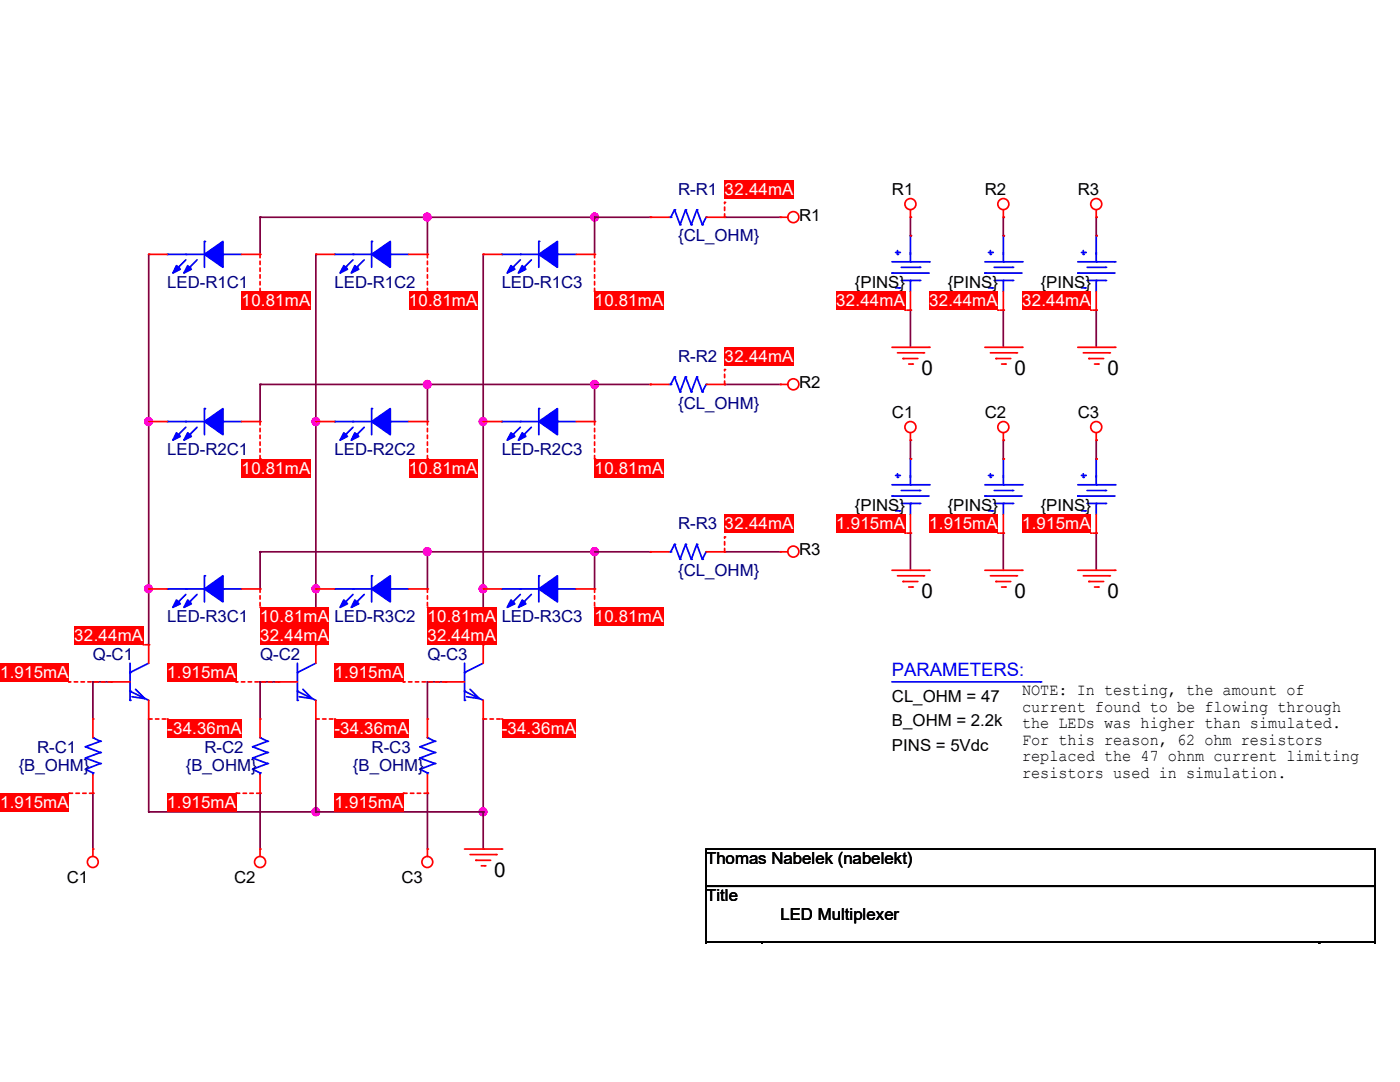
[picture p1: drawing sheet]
<svg xmlns="http://www.w3.org/2000/svg" width="279mm" height="216mm" viewBox="0 0 279 216" stroke-linecap="round" stroke-linejoin="round" font-family="sans-serif">
<defs><g id="words">
<g font-size="4.1">
<text x="183.9" y="74.8">0</text>
<text x="202.5" y="74.8">0</text>
<text x="221" y="74.8">0</text>
<text x="183.9" y="119.3">0</text>
<text x="202.5" y="119.3">0</text>
<text x="221" y="119.3">0</text>
<text x="98.6" y="174.9">0</text>
</g>
<text font-size="3.7" fill="#00f" x="178" y="134.9">PARAMETERS:</text>
<g font-size="3.3" fill="#000080">
<text x="135.3" y="38.9">R-R1</text>
<text x="135.3" y="48.2">{CL_OHM}</text>
<text x="33.4" y="57.4">LED-R1C1</text>
<text x="66.8" y="57.4">LED-R1C2</text>
<text x="100.1" y="57.4">LED-R1C3</text>
<text x="135.3" y="72.3">R-R2</text>
<text x="135.3" y="81.5">{CL_OHM}</text>
<text x="33.4" y="90.8">LED-R2C1</text>
<text x="66.8" y="90.8">LED-R2C2</text>
<text x="100.1" y="90.8">LED-R2C3</text>
<text x="135.3" y="105.6">R-R3</text>
<text x="135.3" y="114.9">{CL_OHM}</text>
<text x="33.4" y="124.2">LED-R3C1</text>
<text x="66.8" y="124.2">LED-R3C2</text>
<text x="100.1" y="124.2">LED-R3C3</text>
<text x="18.5" y="131.6">Q-C1</text>
<text x="51.9" y="131.6">Q-C2</text>
<text x="85.3" y="131.6">Q-C3</text>
<text x="3.7" y="153.8">{B_OHM}</text>
<text x="7.4" y="150.2">R-C1</text>
<text x="37.1" y="153.8">{B_OHM}</text>
<text x="40.8" y="150.2">R-C2</text>
<text x="70.4" y="153.8">{B_OHM}</text>
<text x="74.2" y="150.2">R-C3</text>
</g>
<g font-size="3.3" fill="#fff">
<text x="144.6" y="38.9">32</text>
<text x="148.5" y="38.9">.44mA</text>
<text x="48.2" y="61.1">1</text>
<text x="50.2" y="61.1">0.81mA</text>
<text x="81.6" y="61.1">1</text>
<text x="83.5" y="61.1">0.81mA</text>
<text x="118.7" y="61.1">1</text>
<text x="120.6" y="61.1">0.81mA</text>
<text x="166.9" y="61.1">32.44mA</text>
<text x="185.4" y="61.1">3</text>
<text x="187.4" y="61.1">2.44mA</text>
<text x="204" y="61.1">3</text>
<text x="205.9" y="61.1">2.44mA</text>
<text x="144.6" y="72.3">32</text>
<text x="148.5" y="72.3">.44mA</text>
<text x="48.2" y="94.5">1</text>
<text x="50.2" y="94.5">0.81mA</text>
<text x="81.6" y="94.5">1</text>
<text x="83.5" y="94.5">0.81mA</text>
<text x="118.7" y="94.5">1</text>
<text x="120.6" y="94.5">0.81mA</text>
<text x="144.6" y="105.6">32</text>
<text x="148.5" y="105.6">.44mA</text>
<text x="166.9" y="105.6">1.915mA</text>
<text x="185.4" y="105.6">1</text>
<text x="187.4" y="105.6">.915mA</text>
<text x="204" y="105.6">1</text>
<text x="205.9" y="105.6">.915mA</text>
<text x="51.9" y="124.2">10</text>
<text x="55.8" y="124.2">.81mA</text>
<text x="85.3" y="124.2">1</text>
<text x="87.2" y="124.2">0.81mA</text>
<text x="118.7" y="124.2">1</text>
<text x="120.6" y="124.2">0.81mA</text>
<text x="14.8" y="127.9">32.44mA</text>
<text x="51.9" y="127.9">32</text>
<text x="55.8" y="127.9">.44mA</text>
<text x="85.3" y="127.9">3</text>
<text x="87.2" y="127.9">2.44mA</text>
<text x="0" y="135.3">1.915mA</text>
<text x="33.4" y="135.3">1.</text>
<text x="36.3" y="135.3">915mA</text>
<text x="66.8" y="135.3">1</text>
<text x="68.7" y="135.3">.915mA</text>
<text x="33.4" y="146.4">-34.36mA</text>
<text x="66.8" y="146.4">-34.36mA</text>
<text x="100.1" y="146.4">-</text>
<text x="101.3" y="146.4">34.36mA</text>
<text x="0" y="161.2">1.915mA</text>
<text x="33.4" y="161.2">1.</text>
<text x="36.3" y="161.2">915mA</text>
<text x="66.8" y="161.2">1</text>
<text x="68.7" y="161.2">.915mA</text>
</g>
<g font-size="3.3">
<text x="178" y="38.9">R1</text>
<text x="196.6" y="38.9">R2</text>
<text x="215.1" y="38.9">R3</text>
<text x="159.5" y="44.1">R1</text>
<text x="170.6" y="57.4">{PINS}</text>
<text x="189.1" y="57.4">{PINS}</text>
<text x="207.7" y="57.4">{PINS}</text>
<text x="159.5" y="77.5">R2</text>
<text x="178" y="83.4">C1</text>
<text x="196.6" y="83.4">C2</text>
<text x="215.1" y="83.4">C3</text>
<text x="170.6" y="101.9">{PINS}</text>
<text x="189.1" y="101.9">{PINS}</text>
<text x="207.7" y="101.9">{PINS}</text>
<text x="159.5" y="110.8">R3</text>
<text x="178" y="140.1">CL_OHM = 47</text>
<text x="204" y="138.7">NOTE: In testing, the amount of</text>
<text x="204" y="142">current found to be flowing through</text>
<text x="178" y="144.9">B_OHM = 2.2k</text>
<text x="178" y="149.8">PINS = 5Vdc</text>
<text x="204" y="145.3">the LEDs was higher than simulated.</text>
<text x="204" y="148.6">For this reason, 62 ohm resistors</text>
<text x="204" y="151.9">replaced the 47 ohnm current limiting</text>
<text x="204" y="155.2">resistors used in simulation.</text>
<text x="140.9" y="172.4">Thomas Nabelek (nabelekt)</text>
<text x="13.3" y="176.1">C1</text>
<text x="46.7" y="176.1">C2</text>
<text x="80.1" y="176.1">C3</text>
<text x="140.9" y="179.8">Title</text>
<text x="155.7" y="183.5">LED Multiplexer</text>
<text x="140.9" y="190.9">Size</text>
<text x="263.3" y="190.9">Rev</text>
</g>
</g></defs>
<path d="M85.3 136.1h3.7" fill="none" stroke="#800040" stroke-width=".34"/>
<circle cx="85.3" cy="136.1" r=".17" fill="#800040"/>
<path d="M85.3 136.1v7.4" fill="none" stroke="#800040" stroke-width=".34"/>
<circle cx="85.3" cy="136.1" r=".17" fill="#800040"/>
<path d="M51.9 136.1h3.7" fill="none" stroke="#800040" stroke-width=".34"/>
<circle cx="51.9" cy="136.1" r=".17" fill="#800040"/>
<path d="M51.9 136.1v7.4" fill="none" stroke="#800040" stroke-width=".34"/>
<circle cx="51.9" cy="136.1" r=".17" fill="#800040"/>
<path d="M18.5 136.1h3.8" fill="none" stroke="#800040" stroke-width=".34"/>
<circle cx="18.5" cy="136.1" r=".17" fill="#800040"/>
<path d="M18.5 136.1v7.4" fill="none" stroke="#800040" stroke-width=".34"/>
<circle cx="18.5" cy="136.1" r=".17" fill="#800040"/>
<path d="M29.7 143.5v18.5" fill="none" stroke="#800040" stroke-width=".34"/>
<circle cx="29.7" cy="143.5" r=".17" fill="#800040"/>
<path d="M96.4 143.5v18.5" fill="none" stroke="#800040" stroke-width=".34"/>
<circle cx="96.4" cy="162" r=".17" fill="#800040"/>
<circle cx="96.4" cy="162" r=".73" fill="#f0f" stroke="#f0f" stroke-width=".34"/>
<path d="M51.9 158.3v11.1" fill="none" stroke="#800040" stroke-width=".34"/>
<circle cx="51.9" cy="158.3" r=".17" fill="#800040"/>
<path d="M18.5 158.3v11.1" fill="none" stroke="#800040" stroke-width=".34"/>
<circle cx="18.5" cy="158.3" r=".17" fill="#800040"/>
<path d="M29.7 162h33.3" fill="none" stroke="#800040" stroke-width=".34"/>
<circle cx="29.7" cy="162" r=".17" fill="#800040"/>
<circle cx="63" cy="162" r=".73" fill="#f0f" stroke="#f0f" stroke-width=".34"/>
<path d="M63 162h33.4" fill="none" stroke="#800040" stroke-width=".34"/>
<circle cx="96.4" cy="162" r=".17" fill="#800040"/>
<path d="M63 143.5v18.5" fill="none" stroke="#800040" stroke-width=".34"/>
<circle cx="63" cy="162" r=".17" fill="#800040"/>
<path d="M96.4 117.5v11.2" fill="none" stroke="#800040" stroke-width=".34"/>
<circle cx="96.4" cy="117.5" r=".17" fill="#800040"/>
<path d="M63 117.5v11.2" fill="none" stroke="#800040" stroke-width=".34"/>
<circle cx="63" cy="117.5" r=".17" fill="#800040"/>
<path d="M29.7 117.5v11.2" fill="none" stroke="#800040" stroke-width=".34"/>
<circle cx="29.7" cy="117.5" r=".17" fill="#800040"/>
<path d="M63 84.1v33.4" fill="none" stroke="#800040" stroke-width=".34"/>
<circle cx="63" cy="84.1" r=".17" fill="#800040"/>
<circle cx="63" cy="117.5" r=".73" fill="#f0f" stroke="#f0f" stroke-width=".34"/>
<path d="M96.4 84.1v33.4" fill="none" stroke="#800040" stroke-width=".34"/>
<circle cx="96.4" cy="84.1" r=".17" fill="#800040"/>
<circle cx="96.4" cy="117.5" r=".73" fill="#f0f" stroke="#f0f" stroke-width=".34"/>
<path d="M29.7 84.1v33.4" fill="none" stroke="#800040" stroke-width=".34"/>
<circle cx="29.7" cy="84.1" r=".17" fill="#800040"/>
<circle cx="29.6" cy="117.5" r=".73" fill="#f0f" stroke="#f0f" stroke-width=".34"/>
<path d="M118.7 110.1v7.4" fill="none" stroke="#800040" stroke-width=".34"/>
<circle cx="118.7" cy="110.1" r=".17" fill="#800040"/>
<path d="M118.7 76.7v7.4" fill="none" stroke="#800040" stroke-width=".34"/>
<circle cx="118.7" cy="76.7" r=".17" fill="#800040"/>
<path d="M51.9 110.1h33.4" fill="none" stroke="#800040" stroke-width=".34"/>
<circle cx="51.9" cy="110.1" r=".17" fill="#800040"/>
<path d="M51.9 110.1v7.4" fill="none" stroke="#800040" stroke-width=".34"/>
<circle cx="51.9" cy="110.1" r=".17" fill="#800040"/>
<path d="M85.3 110.1v7.4" fill="none" stroke="#800040" stroke-width=".34"/>
<circle cx="85.3" cy="110.1" r=".17" fill="#800040"/>
<path d="M85.3 110.1h33.4" fill="none" stroke="#800040" stroke-width=".34"/>
<circle cx="85.3" cy="110.1" r=".17" fill="#800040"/>
<g fill="#f0f" stroke="#f0f" stroke-width=".34">
<circle cx="118.7" cy="110.1" r=".73"/>
<circle cx="85.3" cy="110.1" r=".73"/>
</g>
<path d="M51.9 76.7h33.4" fill="none" stroke="#800040" stroke-width=".34"/>
<circle cx="51.9" cy="76.7" r=".17" fill="#800040"/>
<path d="M51.9 76.7v7.4" fill="none" stroke="#800040" stroke-width=".34"/>
<circle cx="51.9" cy="76.7" r=".17" fill="#800040"/>
<path d="M85.3 76.7v7.4" fill="none" stroke="#800040" stroke-width=".34"/>
<circle cx="85.3" cy="76.7" r=".17" fill="#800040"/>
<path d="M85.3 76.7h33.4" fill="none" stroke="#800040" stroke-width=".34"/>
<circle cx="85.3" cy="76.7" r=".17" fill="#800040"/>
<g fill="#f0f" stroke="#f0f" stroke-width=".34">
<circle cx="118.7" cy="76.7" r=".73"/>
<circle cx="85.3" cy="76.7" r=".73"/>
</g>
<path d="M51.9 43.3h33.4" fill="none" stroke="#800040" stroke-width=".34"/>
<circle cx="51.9" cy="43.3" r=".17" fill="#800040"/>
<path d="M51.9 43.3v7.5" fill="none" stroke="#800040" stroke-width=".34"/>
<circle cx="51.9" cy="43.3" r=".17" fill="#800040"/>
<path d="M85.3 43.3v7.5" fill="none" stroke="#800040" stroke-width=".34"/>
<circle cx="85.3" cy="43.3" r=".17" fill="#800040"/>
<path d="M85.3 43.3h33.4" fill="none" stroke="#800040" stroke-width=".34"/>
<circle cx="85.3" cy="43.3" r=".17" fill="#800040"/>
<g fill="#f0f" stroke="#f0f" stroke-width=".34">
<circle cx="118.7" cy="43.3" r=".73"/>
<circle cx="85.3" cy="43.3" r=".73"/>
</g>
<path d="M118.7 43.3v7.5" fill="none" stroke="#800040" stroke-width=".34"/>
<circle cx="118.7" cy="43.3" r=".17" fill="#800040"/>
<path d="M96.4 50.8v33.3" fill="none" stroke="#800040" stroke-width=".34"/>
<circle cx="96.4" cy="50.8" r=".17" fill="#800040"/>
<circle cx="96.4" cy="84.1" r=".73" fill="#f0f" stroke="#f0f" stroke-width=".34"/>
<path d="M63 50.8v33.3" fill="none" stroke="#800040" stroke-width=".34"/>
<circle cx="63" cy="50.8" r=".17" fill="#800040"/>
<circle cx="63" cy="84.1" r=".73" fill="#f0f" stroke="#f0f" stroke-width=".34"/>
<path d="M29.7 50.8v33.3" fill="none" stroke="#800040" stroke-width=".34"/>
<circle cx="29.7" cy="50.8" r=".17" fill="#800040"/>
<circle cx="29.6" cy="84.1" r=".73" fill="#f0f" stroke="#f0f" stroke-width=".34"/>
<path d="M118.7 43.3h11.1" fill="none" stroke="#800040" stroke-width=".34"/>
<circle cx="129.8" cy="43.3" r=".17" fill="#800040"/>
<path d="M144.6 43.3h11.1" fill="none" stroke="#800040" stroke-width=".34"/>
<circle cx="144.6" cy="43.3" r=".17" fill="#800040"/>
<path d="M118.7 76.7h11.1" fill="none" stroke="#800040" stroke-width=".34"/>
<circle cx="129.8" cy="76.7" r=".17" fill="#800040"/>
<path d="M144.6 76.7h11.1" fill="none" stroke="#800040" stroke-width=".34"/>
<circle cx="144.6" cy="76.7" r=".17" fill="#800040"/>
<path d="M118.7 110.1h11.1" fill="none" stroke="#800040" stroke-width=".34"/>
<circle cx="129.8" cy="110.1" r=".17" fill="#800040"/>
<path d="M144.6 110.1h11.1" fill="none" stroke="#800040" stroke-width=".34"/>
<circle cx="144.6" cy="110.1" r=".17" fill="#800040"/>
<path d="M181.7 43.3v3.7" fill="none" stroke="#800040" stroke-width=".34"/>
<circle cx="181.7" cy="43.3" r=".17" fill="#800040"/>
<path d="M181.7 61.9v7.4" fill="none" stroke="#800040" stroke-width=".34"/>
<circle cx="181.7" cy="61.9" r=".17" fill="#800040"/>
<path d="M200.2 43.3v3.7" fill="none" stroke="#800040" stroke-width=".34"/>
<circle cx="200.2" cy="43.3" r=".17" fill="#800040"/>
<path d="M200.2 61.9v7.4" fill="none" stroke="#800040" stroke-width=".34"/>
<circle cx="200.2" cy="61.9" r=".17" fill="#800040"/>
<path d="M218.8 43.3v3.7" fill="none" stroke="#800040" stroke-width=".34"/>
<circle cx="218.8" cy="43.3" r=".17" fill="#800040"/>
<path d="M218.8 61.9v7.4" fill="none" stroke="#800040" stroke-width=".34"/>
<circle cx="218.8" cy="61.9" r=".17" fill="#800040"/>
<path d="M181.7 87.8v3.8" fill="none" stroke="#800040" stroke-width=".34"/>
<circle cx="181.7" cy="87.8" r=".17" fill="#800040"/>
<path d="M200.2 87.8v3.8" fill="none" stroke="#800040" stroke-width=".34"/>
<circle cx="200.2" cy="87.8" r=".17" fill="#800040"/>
<path d="M218.8 87.8v3.8" fill="none" stroke="#800040" stroke-width=".34"/>
<circle cx="218.8" cy="87.8" r=".17" fill="#800040"/>
<path d="M181.7 106.4v7.4" fill="none" stroke="#800040" stroke-width=".34"/>
<circle cx="181.7" cy="106.4" r=".17" fill="#800040"/>
<path d="M200.2 106.4v7.4" fill="none" stroke="#800040" stroke-width=".34"/>
<circle cx="200.2" cy="106.4" r=".17" fill="#800040"/>
<path d="M218.8 106.4v7.4" fill="none" stroke="#800040" stroke-width=".34"/>
<circle cx="218.8" cy="106.4" r=".17" fill="#800040"/>
<path d="M96.4 162v7.4" fill="none" stroke="#800040" stroke-width=".34"/>
<circle cx="96.4" cy="169.4" r=".17" fill="#800040"/>
<path d="M85.3 158.3v11.1" fill="none" stroke="#800040" stroke-width=".34"/>
<circle cx="85.3" cy="158.3" r=".17" fill="#800040"/>
<path d="M92.7 169.4h7.4" fill="none" stroke="#f00" stroke-width=".34"/>
<circle cx="100.1" cy="169.4" r=".17" fill="#f00"/>
<path d="M93.8 170.5h5.2" fill="none" stroke="#f00" stroke-width=".34"/>
<circle cx="99" cy="170.5" r=".17" fill="#f00"/>
<path d="M95 171.7h2.9" fill="none" stroke="#f00" stroke-width=".34"/>
<circle cx="95" cy="171.7" r=".17" fill="#f00"/>
<path d="M96.1 172.8h.7" fill="none" stroke="#f00" stroke-width=".34"/>
<circle cx="96.8" cy="172.8" r=".17" fill="#f00"/>
<path d="M18.5 169.4v1.5" fill="none" stroke="#f00" stroke-width=".34"/>
<circle cx="18.5" cy="169.4" r=".17" fill="#f00"/>
<g fill="none" stroke="#f00" stroke-width=".34">
<path d="M51.9 169.4v1.5"/>
<circle cx="18.5" cy="172" r="1.09"/>
</g>
<circle cx="51.9" cy="169.4" r=".17" fill="#f00"/>
<g fill="none" stroke="#f00" stroke-width=".34">
<path d="M85.3 169.4v1.5"/>
<circle cx="51.9" cy="172" r="1.1"/>
</g>
<circle cx="85.3" cy="169.4" r=".17" fill="#f00"/>
<g fill="none" stroke="#f00" stroke-width=".34">
<path d="M181.7 41.9v1.4"/>
<circle cx="85.3" cy="172" r="1.09"/>
</g>
<circle cx="181.7" cy="43.3" r=".17" fill="#f00"/>
<g fill="none" stroke="#f00" stroke-width=".34">
<path d="M178 69.3h7.4"/>
<circle cx="181.7" cy="40.7" r="1.1"/>
</g>
<circle cx="185.4" cy="69.3" r=".17" fill="#f00"/>
<path d="M179.1 70.4h5.2" fill="none" stroke="#f00" stroke-width=".34"/>
<circle cx="184.3" cy="70.4" r=".17" fill="#f00"/>
<path d="M180.2 71.5h3" fill="none" stroke="#f00" stroke-width=".34"/>
<circle cx="180.2" cy="71.5" r=".17" fill="#f00"/>
<path d="M181.4 72.6h.7" fill="none" stroke="#f00" stroke-width=".34"/>
<circle cx="182.1" cy="72.6" r=".17" fill="#f00"/>
<path d="M200.2 41.9v1.4" fill="none" stroke="#f00" stroke-width=".34"/>
<circle cx="200.2" cy="43.3" r=".17" fill="#f00"/>
<g fill="none" stroke="#f00" stroke-width=".34">
<path d="M196.6 69.3h7.4"/>
<circle cx="200.2" cy="40.7" r="1.1"/>
</g>
<circle cx="204" cy="69.3" r=".17" fill="#f00"/>
<path d="M197.7 70.4h5.2" fill="none" stroke="#f00" stroke-width=".34"/>
<circle cx="202.9" cy="70.4" r=".17" fill="#f00"/>
<path d="M198.8 71.5h2.9" fill="none" stroke="#f00" stroke-width=".34"/>
<circle cx="198.8" cy="71.5" r=".17" fill="#f00"/>
<path d="M199.9 72.6h.7" fill="none" stroke="#f00" stroke-width=".34"/>
<circle cx="200.6" cy="72.6" r=".17" fill="#f00"/>
<path d="M218.8 41.9v1.4" fill="none" stroke="#f00" stroke-width=".34"/>
<circle cx="218.8" cy="43.3" r=".17" fill="#f00"/>
<g fill="none" stroke="#f00" stroke-width=".34">
<path d="M215.1 69.3h7.4"/>
<circle cx="218.8" cy="40.7" r="1.1"/>
</g>
<circle cx="222.5" cy="69.3" r=".17" fill="#f00"/>
<path d="M216.2 70.4h5.2" fill="none" stroke="#f00" stroke-width=".34"/>
<circle cx="221.4" cy="70.4" r=".17" fill="#f00"/>
<path d="M217.3 71.5h3" fill="none" stroke="#f00" stroke-width=".34"/>
<circle cx="217.3" cy="71.5" r=".17" fill="#f00"/>
<path d="M218.4 72.6h.8" fill="none" stroke="#f00" stroke-width=".34"/>
<circle cx="219.2" cy="72.6" r=".17" fill="#f00"/>
<path d="M181.7 86.4v1.4" fill="none" stroke="#f00" stroke-width=".34"/>
<circle cx="181.7" cy="87.8" r=".17" fill="#f00"/>
<g fill="none" stroke="#f00" stroke-width=".34">
<path d="M200.2 86.4v1.4"/>
<circle cx="181.7" cy="85.2" r="1.1"/>
</g>
<circle cx="200.2" cy="87.8" r=".17" fill="#f00"/>
<g fill="none" stroke="#f00" stroke-width=".34">
<path d="M218.8 86.4v1.4"/>
<circle cx="200.2" cy="85.2" r="1.1"/>
</g>
<circle cx="218.8" cy="87.8" r=".17" fill="#f00"/>
<g fill="none" stroke="#f00" stroke-width=".34">
<path d="M178 113.8h7.4"/>
<circle cx="218.8" cy="85.2" r="1.1"/>
</g>
<circle cx="185.4" cy="113.8" r=".17" fill="#f00"/>
<path d="M179.1 114.9h5.2" fill="none" stroke="#f00" stroke-width=".34"/>
<circle cx="184.3" cy="114.9" r=".17" fill="#f00"/>
<path d="M180.2 116h3" fill="none" stroke="#f00" stroke-width=".34"/>
<circle cx="180.2" cy="116" r=".17" fill="#f00"/>
<path d="M181.4 117.1h.7" fill="none" stroke="#f00" stroke-width=".34"/>
<circle cx="182.1" cy="117.1" r=".17" fill="#f00"/>
<path d="M196.6 113.8h7.4" fill="none" stroke="#f00" stroke-width=".34"/>
<circle cx="204" cy="113.8" r=".17" fill="#f00"/>
<path d="M197.7 114.9h5.2" fill="none" stroke="#f00" stroke-width=".34"/>
<circle cx="202.9" cy="114.9" r=".17" fill="#f00"/>
<path d="M198.8 116h2.9" fill="none" stroke="#f00" stroke-width=".34"/>
<circle cx="198.8" cy="116" r=".17" fill="#f00"/>
<path d="M199.9 117.1h.7" fill="none" stroke="#f00" stroke-width=".34"/>
<circle cx="200.6" cy="117.1" r=".17" fill="#f00"/>
<path d="M215.1 113.8h7.4" fill="none" stroke="#f00" stroke-width=".34"/>
<circle cx="222.5" cy="113.8" r=".17" fill="#f00"/>
<path d="M216.2 114.9h5.2" fill="none" stroke="#f00" stroke-width=".34"/>
<circle cx="221.4" cy="114.9" r=".17" fill="#f00"/>
<path d="M217.3 116h3" fill="none" stroke="#f00" stroke-width=".34"/>
<circle cx="217.3" cy="116" r=".17" fill="#f00"/>
<path d="M218.4 117.1h.8" fill="none" stroke="#f00" stroke-width=".34"/>
<circle cx="219.2" cy="117.1" r=".17" fill="#f00"/>
<path d="M155.7 43.3h1.5" fill="none" stroke="#f00" stroke-width=".34"/>
<circle cx="155.7" cy="43.3" r=".17" fill="#f00"/>
<g fill="none" stroke="#f00" stroke-width=".34">
<path d="M155.7 76.7h1.5"/>
<circle cx="158.3" cy="43.3" r="1.1"/>
</g>
<circle cx="155.7" cy="76.7" r=".17" fill="#f00"/>
<g fill="none" stroke="#f00" stroke-width=".34">
<path d="M155.7 110.1h1.5"/>
<circle cx="158.3" cy="76.7" r="1.1"/>
</g>
<circle cx="155.7" cy="110.1" r=".17" fill="#f00"/>
<circle cx="158.3" cy="110.1" r="1.1" fill="none" stroke="#f00" stroke-width=".34"/>
<path d="M140.9 169.4h133.5v7.4h-133.5zM140.9 176.8h133.5v11.2h-133.5zM140.9 188.4v-.4h11.2v.4v-.4h111.2v.4v-.4h11.1v.4" fill="none" stroke="#000" stroke-width=".34"/>
<path d="M198.4 53.3h3.7" fill="none" stroke="#00f" stroke-width=".34"/>
<circle cx="202.1" cy="53.3" r=".17" fill="#00f"/>
<path d="M196.6 54.5h7.4" fill="none" stroke="#00f" stroke-width=".34"/>
<circle cx="196.6" cy="54.5" r=".17" fill="#00f"/>
<path d="M198.4 56h3.7" fill="none" stroke="#00f" stroke-width=".34"/>
<circle cx="202.1" cy="56" r=".17" fill="#00f"/>
<path d="M200.2 50.4v1.8" fill="none" stroke="#00f" stroke-width=".34"/>
<circle cx="200.2" cy="52.2" r=".17" fill="#00f"/>
<path d="M200.2 56v2.2" fill="none" stroke="#00f" stroke-width=".34"/>
<circle cx="200.2" cy="56" r=".17" fill="#00f"/>
<path d="M196.6 52.2h7.4" fill="none" stroke="#00f" stroke-width=".34"/>
<circle cx="204" cy="52.2" r=".17" fill="#00f"/>
<path d="M200.2 47v3.8" fill="none" stroke="#00f" stroke-width=".34"/>
<circle cx="200.2" cy="47" r=".17" fill="#00f"/>
<path d="M197.7 50v.8" fill="none" stroke="#00f" stroke-width=".34"/>
<circle cx="197.7" cy="50.8" r=".17" fill="#00f"/>
<path d="M197.3 50.4h.7" fill="none" stroke="#00f" stroke-width=".34"/>
<circle cx="198" cy="50.4" r=".17" fill="#00f"/>
<path d="M197.3 57.4h.7" fill="none" stroke="#00f" stroke-width=".34"/>
<circle cx="198" cy="57.4" r=".17" fill="#00f"/>
<circle cx="200.2" cy="47" r=".17" fill="#f00"/>
<path d="M200.2 58.2v3.7" fill="none" stroke="#f00" stroke-width=".34"/>
<g fill="#f00">
<path d="M185.4 58.2h2v3.6h-2z"/>
<path d="M187.4 58.2h11.8v3.6h-11.8z"/>
<circle cx="200.2" cy="61.9" r=".17"/>
</g>
<path d="M200.2 61.9h-1.1" fill="none" stroke="#f00" stroke-width=".34" stroke-dasharray=".7"/>
<circle cx="199.1" cy="61.9" r=".17" fill="#f00" stroke-dasharray=".7"/>
<path d="M17.1 153.5l1.4 .7" fill="none" stroke="#00f" stroke-width=".34"/>
<circle cx="17.1" cy="153.5" r=".17" fill="#00f"/>
<path d="M20 152.4l-2.9 1.1" fill="none" stroke="#00f" stroke-width=".34"/>
<circle cx="20" cy="152.4" r=".17" fill="#00f"/>
<path d="M17.1 151.3l2.9 1.1" fill="none" stroke="#00f" stroke-width=".34"/>
<circle cx="17.1" cy="151.3" r=".17" fill="#00f"/>
<path d="M20 150.2l-2.9 1.1" fill="none" stroke="#00f" stroke-width=".34"/>
<circle cx="20" cy="150.2" r=".17" fill="#00f"/>
<path d="M17.1 149l2.9 1.2" fill="none" stroke="#00f" stroke-width=".34"/>
<circle cx="17.1" cy="149" r=".17" fill="#00f"/>
<path d="M20 147.9l-2.9 1.1" fill="none" stroke="#00f" stroke-width=".34"/>
<circle cx="20" cy="147.9" r=".17" fill="#00f"/>
<path d="M18.5 147.2l1.5 .7" fill="none" stroke="#00f" stroke-width=".34"/>
<circle cx="18.5" cy="147.2" r=".17" fill="#00f"/>
<path d="M18.5 154.2v.4" fill="none" stroke="#00f" stroke-width=".34"/>
<circle cx="18.5" cy="154.2" r=".17" fill="#00f"/>
<path d="M18.5 143.5v3.7" fill="none" stroke="#f00" stroke-width=".34"/>
<circle cx="18.5" cy="143.5" r=".17" fill="#f00"/>
<path d="M18.5 154.6v3.7" fill="none" stroke="#f00" stroke-width=".34"/>
<g fill="#f00">
<path d="M0 158.3h1.9v3.7h-1.9z"/>
<path d="M1.9 158.3h11.9v3.7h-11.9z"/>
<circle cx="18.5" cy="158.3" r=".17"/>
</g>
<path d="M18.5 158.3h-4.8" fill="none" stroke="#f00" stroke-width=".34" stroke-dasharray=".7"/>
<circle cx="13.7" cy="158.3" r=".17" fill="#f00" stroke-dasharray=".7"/>
<path d="M29.7 132.3l-3.7 1.9" fill="none" stroke="#00f" stroke-width=".34"/>
<circle cx="26" cy="134.2" r=".17" fill="#00f"/>
<path d="M26 137.9l3.7 1.8" fill="none" stroke="#00f" stroke-width=".34"/>
<circle cx="26" cy="137.9" r=".17" fill="#00f"/>
<path d="M26 132.3v7.4M27.1 137.5l1.8 1.9-2.6-.4" fill="none" stroke="#00f" stroke-width=".34"/>
<circle cx="26" cy="139.7" r=".17" fill="#00f"/>
<path d="M22.3 136.1h3.7" fill="none" stroke="#f00" stroke-width=".34"/>
<g fill="#f00">
<path d="M0 132.3h1.9v3.7h-1.9z"/>
<path d="M1.9 132.3h11.9v3.7h-11.9z"/>
<circle cx="22.3" cy="136.1" r=".17"/>
</g>
<path d="M22.3 136.1h-8.6" fill="none" stroke="#f00" stroke-width=".34" stroke-dasharray=".7"/>
<circle cx="13.7" cy="136.1" r=".17" fill="#f00" stroke-dasharray=".7"/>
<path d="M29.7 128.7v3.6" fill="none" stroke="#f00" stroke-width=".34"/>
<g fill="#f00">
<path d="M14.8 124.9h3.9v3.7h-3.9z"/>
<path d="M18.7 124.9h9.9v3.7h-9.9z"/>
<circle cx="29.7" cy="128.7" r=".17"/>
</g>
<path d="M29.7 128.7h-1.1" fill="none" stroke="#f00" stroke-width=".34" stroke-dasharray=".7"/>
<circle cx="28.6" cy="128.7" r=".17" fill="#f00" stroke-dasharray=".7"/>
<path d="M29.7 139.7v3.8" fill="none" stroke="#f00" stroke-width=".34"/>
<g fill="#f00">
<path d="M33.4 143.5h1.1v3.7h-1.1z"/>
<path d="M34.5 143.5h13.8v3.7h-13.8z"/>
<circle cx="29.7" cy="143.5" r=".17"/>
</g>
<path d="M29.7 143.5h3.7" fill="none" stroke="#f00" stroke-width=".34" stroke-dasharray=".7"/>
<circle cx="33.4" cy="143.5" r=".17" fill="#f00" stroke-dasharray=".7"/>
<path d="M74.2 84.1l3.7-2.6v5.2z" fill-rule="evenodd" fill="#00f" stroke="#00f" stroke-width=".34"/>
<path d="M77.9 84.1h3.7" fill="none" stroke="#00f" stroke-width=".34"/>
<circle cx="77.9" cy="84.1" r=".17" fill="#00f"/>
<path d="M70.4 84.1h3.8" fill="none" stroke="#00f" stroke-width=".34"/>
<circle cx="70.4" cy="84.1" r=".17" fill="#00f"/>
<path d="M72.7 85.3l-1.5 1.4" fill="none" stroke="#00f" stroke-width=".34"/>
<circle cx="71.2" cy="86.7" r=".17" fill="#00f"/>
<path d="M74.2 81.5v5.2" fill="none" stroke="#00f" stroke-width=".34"/>
<circle cx="74.2" cy="81.5" r=".17" fill="#00f"/>
<path d="M66.8 84.1h3.6" fill="none" stroke="#00f" stroke-width=".34"/>
<circle cx="66.8" cy="84.1" r=".17" fill="#00f"/>
<g fill="#00f" stroke="#00f" stroke-width=".34">
<path d="M70.8 86.4l.8 .7-1.5 .7z" fill-rule="evenodd"/>
<path d="M68.6 86.4l.7 .7-1.4 .7z" fill-rule="evenodd"/>
</g>
<path d="M70.4 85.3l-1.4 1.4" fill="none" stroke="#00f" stroke-width=".34"/>
<circle cx="69" cy="86.7" r=".17" fill="#00f"/>
<path d="M81.6 84.1h3.7" fill="none" stroke="#f00" stroke-width=".34"/>
<g fill="#f00">
<path d="M81.6 91.6h1.9v3.6h-1.9z"/>
<path d="M83.5 91.6h11.8v3.6h-11.8z"/>
<circle cx="85.3" cy="84.1" r=".17"/>
</g>
<path d="M85.3 84.1v7.5" fill="none" stroke="#f00" stroke-width=".34" stroke-dasharray=".7"/>
<circle cx="85.3" cy="91.6" r=".17" fill="#f00" stroke-dasharray=".7"/>
<path d="M63 84.1h3.8" fill="none" stroke="#f00" stroke-width=".34"/>
<circle cx="63" cy="84.1" r=".17" fill="#f00"/>
<path d="M198.4 97.9h3.7" fill="none" stroke="#00f" stroke-width=".34"/>
<circle cx="202.1" cy="97.9" r=".17" fill="#00f"/>
<path d="M196.6 99h7.4" fill="none" stroke="#00f" stroke-width=".34"/>
<circle cx="196.6" cy="99" r=".17" fill="#00f"/>
<path d="M198.4 100.5h3.7" fill="none" stroke="#00f" stroke-width=".34"/>
<circle cx="202.1" cy="100.5" r=".17" fill="#00f"/>
<path d="M200.2 94.9v1.8" fill="none" stroke="#00f" stroke-width=".34"/>
<circle cx="200.2" cy="96.7" r=".17" fill="#00f"/>
<path d="M200.2 100.5v2.2" fill="none" stroke="#00f" stroke-width=".34"/>
<circle cx="200.2" cy="100.5" r=".17" fill="#00f"/>
<path d="M196.6 96.7h7.4" fill="none" stroke="#00f" stroke-width=".34"/>
<circle cx="204" cy="96.7" r=".17" fill="#00f"/>
<path d="M200.2 91.6v3.6" fill="none" stroke="#00f" stroke-width=".34"/>
<circle cx="200.2" cy="91.6" r=".17" fill="#00f"/>
<path d="M197.7 94.5v.7" fill="none" stroke="#00f" stroke-width=".34"/>
<circle cx="197.7" cy="95.3" r=".17" fill="#00f"/>
<path d="M197.3 94.9h.7" fill="none" stroke="#00f" stroke-width=".34"/>
<circle cx="198" cy="94.9" r=".17" fill="#00f"/>
<path d="M197.3 101.9h.7" fill="none" stroke="#00f" stroke-width=".34"/>
<circle cx="198" cy="101.9" r=".17" fill="#00f"/>
<circle cx="200.2" cy="91.6" r=".17" fill="#f00"/>
<path d="M200.2 102.7v3.7" fill="none" stroke="#f00" stroke-width=".34"/>
<g fill="#f00">
<path d="M185.4 102.7h2v3.6h-2z"/>
<path d="M187.4 102.7h11.8v3.6h-11.8z"/>
<circle cx="200.2" cy="106.4" r=".17"/>
</g>
<path d="M200.2 106.4h-1.1" fill="none" stroke="#f00" stroke-width=".34" stroke-dasharray=".7"/>
<circle cx="199.1" cy="106.4" r=".17" fill="#f00" stroke-dasharray=".7"/>
<path d="M107.5 117.5l3.8-2.6v5.2z" fill-rule="evenodd" fill="#00f" stroke="#00f" stroke-width=".34"/>
<path d="M111.3 117.5h3.7" fill="none" stroke="#00f" stroke-width=".34"/>
<circle cx="111.3" cy="117.5" r=".17" fill="#00f"/>
<path d="M103.8 117.5h3.7" fill="none" stroke="#00f" stroke-width=".34"/>
<circle cx="103.8" cy="117.5" r=".17" fill="#00f"/>
<path d="M106 118.6l-1.4 1.5" fill="none" stroke="#00f" stroke-width=".34"/>
<circle cx="104.6" cy="120.1" r=".17" fill="#00f"/>
<path d="M107.5 114.9v5.2" fill="none" stroke="#00f" stroke-width=".34"/>
<circle cx="107.5" cy="114.9" r=".17" fill="#00f"/>
<path d="M100.1 117.5h3.7" fill="none" stroke="#00f" stroke-width=".34"/>
<circle cx="100.1" cy="117.5" r=".17" fill="#00f"/>
<g fill="#00f" stroke="#00f" stroke-width=".34">
<path d="M104.2 119.7l.7 .8-1.4 .7z" fill-rule="evenodd"/>
<path d="M102 119.7l.7 .8-1.5 .7z" fill-rule="evenodd"/>
</g>
<path d="M103.8 118.6l-1.4 1.5" fill="none" stroke="#00f" stroke-width=".34"/>
<circle cx="102.4" cy="120.1" r=".17" fill="#00f"/>
<path d="M115 117.5h3.7" fill="none" stroke="#f00" stroke-width=".34"/>
<g fill="#f00">
<path d="M118.7 121.2h1.9v3.7h-1.9z"/>
<path d="M120.6 121.2h11.8v3.7h-11.8z"/>
<circle cx="118.7" cy="117.5" r=".17"/>
</g>
<path d="M118.7 117.5v3.7" fill="none" stroke="#f00" stroke-width=".34" stroke-dasharray=".7"/>
<circle cx="118.7" cy="121.2" r=".17" fill="#f00" stroke-dasharray=".7"/>
<path d="M96.4 117.5h3.7" fill="none" stroke="#f00" stroke-width=".34"/>
<circle cx="96.4" cy="117.5" r=".17" fill="#f00"/>
<path d="M40.8 50.8l3.7-2.6v5.1z" fill-rule="evenodd" fill="#00f" stroke="#00f" stroke-width=".34"/>
<path d="M44.5 50.8h3.7" fill="none" stroke="#00f" stroke-width=".34"/>
<circle cx="44.5" cy="50.8" r=".17" fill="#00f"/>
<path d="M37.1 50.8h3.7" fill="none" stroke="#00f" stroke-width=".34"/>
<circle cx="37.1" cy="50.8" r=".17" fill="#00f"/>
<path d="M39.3 51.9l-1.5 1.4" fill="none" stroke="#00f" stroke-width=".34"/>
<circle cx="37.8" cy="53.3" r=".17" fill="#00f"/>
<path d="M40.8 48.2v5.1" fill="none" stroke="#00f" stroke-width=".34"/>
<circle cx="40.8" cy="48.2" r=".17" fill="#00f"/>
<path d="M33.4 50.8h3.7" fill="none" stroke="#00f" stroke-width=".34"/>
<circle cx="33.4" cy="50.8" r=".17" fill="#00f"/>
<g fill="#00f" stroke="#00f" stroke-width=".34">
<path d="M37.5 53l.7 .7-1.5 .8z" fill-rule="evenodd"/>
<path d="M35.2 53l.8 .7-1.5 .8z" fill-rule="evenodd"/>
</g>
<path d="M37.1 51.9l-1.5 1.4" fill="none" stroke="#00f" stroke-width=".34"/>
<circle cx="35.6" cy="53.3" r=".17" fill="#00f"/>
<path d="M48.2 50.8h3.7" fill="none" stroke="#f00" stroke-width=".34"/>
<g fill="#f00">
<path d="M48.2 58.2h2v3.6h-2z"/>
<path d="M50.2 58.2h11.8v3.6h-11.8z"/>
<circle cx="51.9" cy="50.8" r=".17"/>
</g>
<path d="M51.9 50.8v7.4" fill="none" stroke="#f00" stroke-width=".34" stroke-dasharray=".7"/>
<circle cx="51.9" cy="58.2" r=".17" fill="#f00" stroke-dasharray=".7"/>
<path d="M29.7 50.8h3.7" fill="none" stroke="#f00" stroke-width=".34"/>
<circle cx="29.7" cy="50.8" r=".17" fill="#f00"/>
<path d="M134.6 41.9l-.7 1.4" fill="none" stroke="#00f" stroke-width=".34"/>
<circle cx="134.6" cy="41.9" r=".17" fill="#00f"/>
<path d="M134.6 41.9l1.1 2.9" fill="none" stroke="#00f" stroke-width=".34"/>
<circle cx="135.7" cy="44.8" r=".17" fill="#00f"/>
<path d="M136.8 41.9l-1.1 2.9" fill="none" stroke="#00f" stroke-width=".34"/>
<circle cx="136.8" cy="41.9" r=".17" fill="#00f"/>
<path d="M136.8 41.9l1.2 2.9" fill="none" stroke="#00f" stroke-width=".34"/>
<circle cx="138" cy="44.8" r=".17" fill="#00f"/>
<path d="M139.1 41.9l-1.1 2.9" fill="none" stroke="#00f" stroke-width=".34"/>
<circle cx="139.1" cy="41.9" r=".17" fill="#00f"/>
<path d="M139.1 41.9l1.1 2.9" fill="none" stroke="#00f" stroke-width=".34"/>
<circle cx="140.2" cy="44.8" r=".17" fill="#00f"/>
<path d="M140.9 43.3l-.7 1.5" fill="none" stroke="#00f" stroke-width=".34"/>
<circle cx="140.9" cy="43.3" r=".17" fill="#00f"/>
<path d="M133.5 43.3h.4" fill="none" stroke="#00f" stroke-width=".34"/>
<circle cx="133.9" cy="43.3" r=".17" fill="#00f"/>
<path d="M140.9 43.3h3.7" fill="none" stroke="#f00" stroke-width=".34"/>
<g fill="#f00">
<path d="M144.6 35.9h3.9v3.7h-3.9z"/>
<path d="M148.5 35.9h9.9v3.7h-9.9z"/>
<circle cx="144.6" cy="43.3" r=".17"/>
</g>
<path d="M144.6 43.3v-2.9" fill="none" stroke="#f00" stroke-width=".34" stroke-dasharray=".7"/>
<circle cx="144.6" cy="40.4" r=".17" fill="#f00" stroke-dasharray=".7"/>
<path d="M129.8 43.3h3.7" fill="none" stroke="#f00" stroke-width=".34"/>
<circle cx="129.8" cy="43.3" r=".17" fill="#f00"/>
<path d="M217 53.3h3.6" fill="none" stroke="#00f" stroke-width=".34"/>
<circle cx="220.6" cy="53.3" r=".17" fill="#00f"/>
<path d="M215.1 54.5h7.4" fill="none" stroke="#00f" stroke-width=".34"/>
<circle cx="215.1" cy="54.5" r=".17" fill="#00f"/>
<path d="M217 56h3.6" fill="none" stroke="#00f" stroke-width=".34"/>
<circle cx="220.6" cy="56" r=".17" fill="#00f"/>
<path d="M218.8 50.4v1.8" fill="none" stroke="#00f" stroke-width=".34"/>
<circle cx="218.8" cy="52.2" r=".17" fill="#00f"/>
<path d="M218.8 56v2.2" fill="none" stroke="#00f" stroke-width=".34"/>
<circle cx="218.8" cy="56" r=".17" fill="#00f"/>
<path d="M215.1 52.2h7.4" fill="none" stroke="#00f" stroke-width=".34"/>
<circle cx="222.5" cy="52.2" r=".17" fill="#00f"/>
<path d="M218.8 47v3.8" fill="none" stroke="#00f" stroke-width=".34"/>
<circle cx="218.8" cy="47" r=".17" fill="#00f"/>
<path d="M216.2 50v.8" fill="none" stroke="#00f" stroke-width=".34"/>
<circle cx="216.2" cy="50.8" r=".17" fill="#00f"/>
<path d="M215.8 50.4h.8" fill="none" stroke="#00f" stroke-width=".34"/>
<circle cx="216.6" cy="50.4" r=".17" fill="#00f"/>
<path d="M215.8 57.4h.8" fill="none" stroke="#00f" stroke-width=".34"/>
<circle cx="216.6" cy="57.4" r=".17" fill="#00f"/>
<circle cx="218.8" cy="47" r=".17" fill="#f00"/>
<path d="M218.8 58.2v3.7" fill="none" stroke="#f00" stroke-width=".34"/>
<g fill="#f00">
<path d="M204 58.2h1.9v3.6h-1.9z"/>
<path d="M205.9 58.2h11.8v3.6h-11.8z"/>
<circle cx="218.8" cy="61.9" r=".17"/>
</g>
<path d="M218.8 61.9h-1.1" fill="none" stroke="#f00" stroke-width=".34" stroke-dasharray=".7"/>
<circle cx="217.7" cy="61.9" r=".17" fill="#f00" stroke-dasharray=".7"/>
<path d="M217 97.9h3.6" fill="none" stroke="#00f" stroke-width=".34"/>
<circle cx="220.6" cy="97.9" r=".17" fill="#00f"/>
<path d="M215.1 99h7.4" fill="none" stroke="#00f" stroke-width=".34"/>
<circle cx="215.1" cy="99" r=".17" fill="#00f"/>
<path d="M217 100.5h3.6" fill="none" stroke="#00f" stroke-width=".34"/>
<circle cx="220.6" cy="100.5" r=".17" fill="#00f"/>
<path d="M218.8 94.9v1.8" fill="none" stroke="#00f" stroke-width=".34"/>
<circle cx="218.8" cy="96.7" r=".17" fill="#00f"/>
<path d="M218.8 100.5v2.2" fill="none" stroke="#00f" stroke-width=".34"/>
<circle cx="218.8" cy="100.5" r=".17" fill="#00f"/>
<path d="M215.1 96.7h7.4" fill="none" stroke="#00f" stroke-width=".34"/>
<circle cx="222.5" cy="96.7" r=".17" fill="#00f"/>
<path d="M218.8 91.6v3.6" fill="none" stroke="#00f" stroke-width=".34"/>
<circle cx="218.8" cy="91.6" r=".17" fill="#00f"/>
<path d="M216.2 94.5v.7" fill="none" stroke="#00f" stroke-width=".34"/>
<circle cx="216.2" cy="95.2" r=".17" fill="#00f"/>
<path d="M215.8 94.9h.8" fill="none" stroke="#00f" stroke-width=".34"/>
<circle cx="216.6" cy="94.9" r=".17" fill="#00f"/>
<path d="M215.8 101.9h.8" fill="none" stroke="#00f" stroke-width=".34"/>
<circle cx="216.6" cy="101.9" r=".17" fill="#00f"/>
<circle cx="218.8" cy="91.6" r=".17" fill="#f00"/>
<path d="M218.8 102.7v3.7" fill="none" stroke="#f00" stroke-width=".34"/>
<g fill="#f00">
<path d="M204 102.7h1.9v3.6h-1.9z"/>
<path d="M205.9 102.7h11.8v3.6h-11.8z"/>
<circle cx="218.8" cy="106.4" r=".17"/>
</g>
<path d="M218.8 106.4h-1.1" fill="none" stroke="#f00" stroke-width=".34" stroke-dasharray=".7"/>
<circle cx="217.7" cy="106.4" r=".17" fill="#f00" stroke-dasharray=".7"/>
<path d="M40.8 84.1l3.7-2.6v5.2z" fill-rule="evenodd" fill="#00f" stroke="#00f" stroke-width=".34"/>
<path d="M44.5 84.1h3.7" fill="none" stroke="#00f" stroke-width=".34"/>
<circle cx="44.5" cy="84.1" r=".17" fill="#00f"/>
<path d="M37.1 84.1h3.7" fill="none" stroke="#00f" stroke-width=".34"/>
<circle cx="37.1" cy="84.1" r=".17" fill="#00f"/>
<path d="M39.3 85.3l-1.5 1.4" fill="none" stroke="#00f" stroke-width=".34"/>
<circle cx="37.8" cy="86.7" r=".17" fill="#00f"/>
<path d="M40.8 81.5v5.2" fill="none" stroke="#00f" stroke-width=".34"/>
<circle cx="40.8" cy="81.5" r=".17" fill="#00f"/>
<path d="M33.4 84.1h3.7" fill="none" stroke="#00f" stroke-width=".34"/>
<circle cx="33.4" cy="84.1" r=".17" fill="#00f"/>
<g fill="#00f" stroke="#00f" stroke-width=".34">
<path d="M37.5 86.4l.7 .7-1.5 .7z" fill-rule="evenodd"/>
<path d="M35.2 86.4l.8 .7-1.5 .7z" fill-rule="evenodd"/>
</g>
<path d="M37.1 85.3l-1.5 1.4" fill="none" stroke="#00f" stroke-width=".34"/>
<circle cx="35.6" cy="86.7" r=".17" fill="#00f"/>
<path d="M48.2 84.1h3.7" fill="none" stroke="#f00" stroke-width=".34"/>
<g fill="#f00">
<path d="M48.2 91.6h2v3.6h-2z"/>
<path d="M50.2 91.6h11.8v3.6h-11.8z"/>
<circle cx="51.9" cy="84.1" r=".17"/>
</g>
<path d="M51.9 84.1v7.5" fill="none" stroke="#f00" stroke-width=".34" stroke-dasharray=".7"/>
<circle cx="51.9" cy="91.6" r=".17" fill="#f00" stroke-dasharray=".7"/>
<path d="M29.7 84.1h3.7" fill="none" stroke="#f00" stroke-width=".34"/>
<circle cx="29.7" cy="84.1" r=".17" fill="#f00"/>
<path d="M134.6 108.6l-.7 1.5" fill="none" stroke="#00f" stroke-width=".34"/>
<circle cx="134.6" cy="108.6" r=".17" fill="#00f"/>
<path d="M134.6 108.6l1.1 3" fill="none" stroke="#00f" stroke-width=".34"/>
<circle cx="135.7" cy="111.6" r=".17" fill="#00f"/>
<path d="M136.8 108.6l-1.1 3" fill="none" stroke="#00f" stroke-width=".34"/>
<circle cx="136.8" cy="108.6" r=".17" fill="#00f"/>
<path d="M136.8 108.6l1.2 3" fill="none" stroke="#00f" stroke-width=".34"/>
<circle cx="138" cy="111.6" r=".17" fill="#00f"/>
<path d="M139.1 108.6l-1.1 3" fill="none" stroke="#00f" stroke-width=".34"/>
<circle cx="139.1" cy="108.6" r=".17" fill="#00f"/>
<path d="M139.1 108.6l1.1 3" fill="none" stroke="#00f" stroke-width=".34"/>
<circle cx="140.2" cy="111.6" r=".17" fill="#00f"/>
<path d="M140.9 110.1l-.7 1.5" fill="none" stroke="#00f" stroke-width=".34"/>
<circle cx="140.9" cy="110.1" r=".17" fill="#00f"/>
<path d="M133.5 110.1h.4" fill="none" stroke="#00f" stroke-width=".34"/>
<circle cx="133.9" cy="110.1" r=".17" fill="#00f"/>
<path d="M140.9 110.1h3.7" fill="none" stroke="#f00" stroke-width=".34"/>
<g fill="#f00">
<path d="M144.6 102.7h3.9v3.6h-3.9z"/>
<path d="M148.5 102.7h9.9v3.6h-9.9z"/>
<circle cx="144.6" cy="110.1" r=".17"/>
</g>
<path d="M144.6 110.1v-3" fill="none" stroke="#f00" stroke-width=".34" stroke-dasharray=".7"/>
<circle cx="144.6" cy="107.1" r=".17" fill="#f00" stroke-dasharray=".7"/>
<path d="M129.8 110.1h3.7" fill="none" stroke="#f00" stroke-width=".34"/>
<circle cx="129.8" cy="110.1" r=".17" fill="#f00"/>
<path d="M40.8 117.5l3.7-2.6v5.2z" fill-rule="evenodd" fill="#00f" stroke="#00f" stroke-width=".34"/>
<path d="M44.5 117.5h3.7" fill="none" stroke="#00f" stroke-width=".34"/>
<circle cx="44.5" cy="117.5" r=".17" fill="#00f"/>
<path d="M37.1 117.5h3.7" fill="none" stroke="#00f" stroke-width=".34"/>
<circle cx="37.1" cy="117.5" r=".17" fill="#00f"/>
<path d="M39.3 118.6l-1.5 1.5" fill="none" stroke="#00f" stroke-width=".34"/>
<circle cx="37.8" cy="120.1" r=".17" fill="#00f"/>
<path d="M40.8 114.9v5.2" fill="none" stroke="#00f" stroke-width=".34"/>
<circle cx="40.8" cy="114.9" r=".17" fill="#00f"/>
<path d="M33.4 117.5h3.7" fill="none" stroke="#00f" stroke-width=".34"/>
<circle cx="33.4" cy="117.5" r=".17" fill="#00f"/>
<g fill="#00f" stroke="#00f" stroke-width=".34">
<path d="M37.5 119.7l.7 .8-1.5 .7z" fill-rule="evenodd"/>
<path d="M35.2 119.7l.8 .8-1.5 .7z" fill-rule="evenodd"/>
</g>
<path d="M37.1 118.6l-1.5 1.5" fill="none" stroke="#00f" stroke-width=".34"/>
<circle cx="35.6" cy="120.1" r=".17" fill="#00f"/>
<path d="M48.2 117.5h3.7" fill="none" stroke="#f00" stroke-width=".34"/>
<g fill="#f00">
<path d="M51.9 121.2h3.9v3.7h-3.9z"/>
<path d="M55.8 121.2h9.9v3.7h-9.9z"/>
<circle cx="51.9" cy="117.5" r=".17"/>
</g>
<path d="M51.9 117.5v3.7" fill="none" stroke="#f00" stroke-width=".34" stroke-dasharray=".7"/>
<circle cx="51.9" cy="121.2" r=".17" fill="#f00" stroke-dasharray=".7"/>
<path d="M29.7 117.5h3.7" fill="none" stroke="#f00" stroke-width=".34"/>
<circle cx="29.7" cy="117.5" r=".17" fill="#f00"/>
<path d="M74.2 50.8l3.7-2.6v5.1z" fill-rule="evenodd" fill="#00f" stroke="#00f" stroke-width=".34"/>
<path d="M77.9 50.8h3.7" fill="none" stroke="#00f" stroke-width=".34"/>
<circle cx="77.9" cy="50.8" r=".17" fill="#00f"/>
<path d="M70.4 50.8h3.8" fill="none" stroke="#00f" stroke-width=".34"/>
<circle cx="70.4" cy="50.8" r=".17" fill="#00f"/>
<path d="M72.7 51.9l-1.5 1.4" fill="none" stroke="#00f" stroke-width=".34"/>
<circle cx="71.2" cy="53.3" r=".17" fill="#00f"/>
<path d="M74.2 48.2v5.1" fill="none" stroke="#00f" stroke-width=".34"/>
<circle cx="74.2" cy="48.2" r=".17" fill="#00f"/>
<path d="M66.8 50.8h3.6" fill="none" stroke="#00f" stroke-width=".34"/>
<circle cx="66.8" cy="50.8" r=".17" fill="#00f"/>
<g fill="#00f" stroke="#00f" stroke-width=".34">
<path d="M70.8 53l.8 .7-1.5 .8z" fill-rule="evenodd"/>
<path d="M68.6 53l.7 .7-1.4 .8z" fill-rule="evenodd"/>
</g>
<path d="M70.4 51.9l-1.4 1.4" fill="none" stroke="#00f" stroke-width=".34"/>
<circle cx="69" cy="53.3" r=".17" fill="#00f"/>
<path d="M81.6 50.8h3.7" fill="none" stroke="#f00" stroke-width=".34"/>
<g fill="#f00">
<path d="M81.6 58.2h1.9v3.6h-1.9z"/>
<path d="M83.5 58.2h11.8v3.6h-11.8z"/>
<circle cx="85.3" cy="50.8" r=".17"/>
</g>
<path d="M85.3 50.8v7.4" fill="none" stroke="#f00" stroke-width=".34" stroke-dasharray=".7"/>
<circle cx="85.3" cy="58.2" r=".17" fill="#f00" stroke-dasharray=".7"/>
<path d="M63 50.8h3.8" fill="none" stroke="#f00" stroke-width=".34"/>
<circle cx="63" cy="50.8" r=".17" fill="#f00"/>
<path d="M96.4 132.3l-3.7 1.9" fill="none" stroke="#00f" stroke-width=".34"/>
<circle cx="92.7" cy="134.2" r=".17" fill="#00f"/>
<path d="M92.7 137.9l3.7 1.8" fill="none" stroke="#00f" stroke-width=".34"/>
<circle cx="92.7" cy="137.9" r=".17" fill="#00f"/>
<path d="M92.7 132.3v7.4M93.8 137.5l1.9 1.9-2.6-.4" fill="none" stroke="#00f" stroke-width=".34"/>
<circle cx="92.7" cy="139.7" r=".17" fill="#00f"/>
<path d="M89 136.1h3.7" fill="none" stroke="#f00" stroke-width=".34"/>
<g fill="#f00">
<path d="M66.8 132.3h1.9v3.7h-1.9z"/>
<path d="M68.7 132.3h11.8v3.7h-11.8z"/>
<circle cx="89" cy="136.1" r=".17"/>
</g>
<path d="M89 136.1h-8.5" fill="none" stroke="#f00" stroke-width=".34" stroke-dasharray=".7"/>
<circle cx="80.5" cy="136.1" r=".17" fill="#f00" stroke-dasharray=".7"/>
<path d="M96.4 128.7v3.6" fill="none" stroke="#f00" stroke-width=".34"/>
<g fill="#f00">
<path d="M85.3 124.9h1.9v3.7h-1.9z"/>
<path d="M87.2 124.9h11.9v3.7h-11.9z"/>
<circle cx="96.4" cy="128.7" r=".17"/>
</g>
<path d="M96.4 139.7v3.8" fill="none" stroke="#f00" stroke-width=".34"/>
<g fill="#f00">
<path d="M100.1 143.5h1.2v3.7h-1.2z"/>
<path d="M101.3 143.5h13.7v3.7h-13.7z"/>
<circle cx="96.4" cy="143.5" r=".17"/>
</g>
<path d="M96.4 143.5h3.7" fill="none" stroke="#f00" stroke-width=".34" stroke-dasharray=".7"/>
<circle cx="100.1" cy="143.5" r=".17" fill="#f00" stroke-dasharray=".7"/>
<path d="M50.4 153.5l1.5 .7" fill="none" stroke="#00f" stroke-width=".34"/>
<circle cx="50.4" cy="153.5" r=".17" fill="#00f"/>
<path d="M53.4 152.4l-3 1.1" fill="none" stroke="#00f" stroke-width=".34"/>
<circle cx="53.4" cy="152.4" r=".17" fill="#00f"/>
<path d="M50.4 151.3l3 1.1" fill="none" stroke="#00f" stroke-width=".34"/>
<circle cx="50.4" cy="151.3" r=".17" fill="#00f"/>
<path d="M53.4 150.2l-3 1.1" fill="none" stroke="#00f" stroke-width=".34"/>
<circle cx="53.4" cy="150.2" r=".17" fill="#00f"/>
<path d="M50.4 149l3 1.2" fill="none" stroke="#00f" stroke-width=".34"/>
<circle cx="50.4" cy="149" r=".17" fill="#00f"/>
<path d="M53.4 147.9l-3 1.1" fill="none" stroke="#00f" stroke-width=".34"/>
<circle cx="53.4" cy="147.9" r=".17" fill="#00f"/>
<path d="M51.9 147.2l1.5 .7" fill="none" stroke="#00f" stroke-width=".34"/>
<circle cx="51.9" cy="147.2" r=".17" fill="#00f"/>
<path d="M51.9 154.2v.4" fill="none" stroke="#00f" stroke-width=".34"/>
<circle cx="51.9" cy="154.2" r=".17" fill="#00f"/>
<path d="M51.9 143.5v3.7" fill="none" stroke="#f00" stroke-width=".34"/>
<circle cx="51.9" cy="143.5" r=".17" fill="#f00"/>
<path d="M51.9 154.6v3.7" fill="none" stroke="#f00" stroke-width=".34"/>
<g fill="#f00">
<path d="M33.4 158.3h2.9v3.7h-2.9z"/>
<path d="M36.3 158.3h10.9v3.7h-10.9z"/>
<circle cx="51.9" cy="158.3" r=".17"/>
</g>
<path d="M51.9 158.3h-4.8" fill="none" stroke="#f00" stroke-width=".34" stroke-dasharray=".7"/>
<circle cx="47.1" cy="158.3" r=".17" fill="#f00" stroke-dasharray=".7"/>
<path d="M83.8 153.5l1.5 .7" fill="none" stroke="#00f" stroke-width=".34"/>
<circle cx="83.8" cy="153.5" r=".17" fill="#00f"/>
<path d="M86.8 152.4l-3 1.1" fill="none" stroke="#00f" stroke-width=".34"/>
<circle cx="86.8" cy="152.4" r=".17" fill="#00f"/>
<path d="M83.8 151.3l3 1.1" fill="none" stroke="#00f" stroke-width=".34"/>
<circle cx="83.8" cy="151.3" r=".17" fill="#00f"/>
<path d="M86.8 150.2l-3 1.1" fill="none" stroke="#00f" stroke-width=".34"/>
<circle cx="86.8" cy="150.2" r=".17" fill="#00f"/>
<path d="M83.8 149l3 1.2" fill="none" stroke="#00f" stroke-width=".34"/>
<circle cx="83.8" cy="149" r=".17" fill="#00f"/>
<path d="M86.8 147.9l-3 1.1" fill="none" stroke="#00f" stroke-width=".34"/>
<circle cx="86.8" cy="147.9" r=".17" fill="#00f"/>
<path d="M85.3 147.2l1.5 .7" fill="none" stroke="#00f" stroke-width=".34"/>
<circle cx="85.3" cy="147.2" r=".17" fill="#00f"/>
<path d="M85.3 154.2v.4" fill="none" stroke="#00f" stroke-width=".34"/>
<circle cx="85.3" cy="154.2" r=".17" fill="#00f"/>
<path d="M85.3 143.5v3.7" fill="none" stroke="#f00" stroke-width=".34"/>
<circle cx="85.3" cy="143.5" r=".17" fill="#f00"/>
<path d="M85.3 154.6v3.7" fill="none" stroke="#f00" stroke-width=".34"/>
<g fill="#f00">
<path d="M66.8 158.3h1.9v3.7h-1.9z"/>
<path d="M68.7 158.3h11.8v3.7h-11.8z"/>
<circle cx="85.3" cy="158.3" r=".17"/>
</g>
<path d="M85.3 158.3h-4.8" fill="none" stroke="#f00" stroke-width=".34" stroke-dasharray=".7"/>
<circle cx="80.5" cy="158.3" r=".17" fill="#f00" stroke-dasharray=".7"/>
<path d="M178 136.1h29.7" fill="none" stroke="#00f" stroke-width=".34"/>
<circle cx="207.7" cy="136.1" r=".17" fill="#00f"/>
<path d="M107.5 50.8l3.8-2.6v5.1z" fill-rule="evenodd" fill="#00f" stroke="#00f" stroke-width=".34"/>
<path d="M111.3 50.8h3.7" fill="none" stroke="#00f" stroke-width=".34"/>
<circle cx="111.3" cy="50.8" r=".17" fill="#00f"/>
<path d="M103.8 50.8h3.7" fill="none" stroke="#00f" stroke-width=".34"/>
<circle cx="103.8" cy="50.8" r=".17" fill="#00f"/>
<path d="M106 51.9l-1.4 1.4" fill="none" stroke="#00f" stroke-width=".34"/>
<circle cx="104.6" cy="53.3" r=".17" fill="#00f"/>
<path d="M107.5 48.2v5.1" fill="none" stroke="#00f" stroke-width=".34"/>
<circle cx="107.5" cy="48.2" r=".17" fill="#00f"/>
<path d="M100.1 50.8h3.7" fill="none" stroke="#00f" stroke-width=".34"/>
<circle cx="100.1" cy="50.8" r=".17" fill="#00f"/>
<g fill="#00f" stroke="#00f" stroke-width=".34">
<path d="M104.2 53l.7 .7-1.4 .8z" fill-rule="evenodd"/>
<path d="M102 53l.7 .7-1.5 .8z" fill-rule="evenodd"/>
</g>
<path d="M103.8 51.9l-1.4 1.4" fill="none" stroke="#00f" stroke-width=".34"/>
<circle cx="102.4" cy="53.3" r=".17" fill="#00f"/>
<path d="M115 50.8h3.7" fill="none" stroke="#f00" stroke-width=".34"/>
<g fill="#f00">
<path d="M118.7 58.2h1.9v3.6h-1.9z"/>
<path d="M120.6 58.2h11.8v3.6h-11.8z"/>
<circle cx="118.7" cy="50.8" r=".17"/>
</g>
<path d="M118.7 50.8v7.4" fill="none" stroke="#f00" stroke-width=".34" stroke-dasharray=".7"/>
<circle cx="118.7" cy="58.2" r=".17" fill="#f00" stroke-dasharray=".7"/>
<path d="M96.4 50.8h3.7" fill="none" stroke="#f00" stroke-width=".34"/>
<circle cx="96.4" cy="50.8" r=".17" fill="#f00"/>
<path d="M63 132.3l-3.6 1.9" fill="none" stroke="#00f" stroke-width=".34"/>
<circle cx="59.4" cy="134.2" r=".17" fill="#00f"/>
<path d="M59.4 137.9l3.6 1.8" fill="none" stroke="#00f" stroke-width=".34"/>
<circle cx="59.4" cy="137.9" r=".17" fill="#00f"/>
<path d="M59.4 132.3v7.4M60.5 137.5l1.8 1.9-2.6-.4" fill="none" stroke="#00f" stroke-width=".34"/>
<circle cx="59.4" cy="139.7" r=".17" fill="#00f"/>
<path d="M55.6 136.1h3.8" fill="none" stroke="#f00" stroke-width=".34"/>
<g fill="#f00">
<path d="M33.4 132.3h2.9v3.7h-2.9z"/>
<path d="M36.3 132.3h10.9v3.7h-10.9z"/>
<circle cx="55.6" cy="136.1" r=".17"/>
</g>
<path d="M55.6 136.1h-8.5" fill="none" stroke="#f00" stroke-width=".34" stroke-dasharray=".7"/>
<circle cx="47.1" cy="136.1" r=".17" fill="#f00" stroke-dasharray=".7"/>
<path d="M63 128.7v3.6" fill="none" stroke="#f00" stroke-width=".34"/>
<g fill="#f00">
<path d="M51.9 124.9h3.9v3.7h-3.9z"/>
<path d="M55.8 124.9h9.9v3.7h-9.9z"/>
<circle cx="63" cy="128.7" r=".17"/>
</g>
<path d="M63 139.7v3.8" fill="none" stroke="#f00" stroke-width=".34"/>
<g fill="#f00">
<path d="M66.8 143.5h14.8v3.7h-14.8z"/>
<circle cx="63" cy="143.5" r=".17"/>
</g>
<path d="M63 143.5h3.8" fill="none" stroke="#f00" stroke-width=".34" stroke-dasharray=".7"/>
<circle cx="66.8" cy="143.5" r=".17" fill="#f00" stroke-dasharray=".7"/>
<path d="M74.2 117.5l3.7-2.6v5.2z" fill-rule="evenodd" fill="#00f" stroke="#00f" stroke-width=".34"/>
<path d="M77.9 117.5h3.7" fill="none" stroke="#00f" stroke-width=".34"/>
<circle cx="77.9" cy="117.5" r=".17" fill="#00f"/>
<path d="M70.4 117.5h3.8" fill="none" stroke="#00f" stroke-width=".34"/>
<circle cx="70.4" cy="117.5" r=".17" fill="#00f"/>
<path d="M72.7 118.6l-1.5 1.5" fill="none" stroke="#00f" stroke-width=".34"/>
<circle cx="71.2" cy="120.1" r=".17" fill="#00f"/>
<path d="M74.2 114.9v5.2" fill="none" stroke="#00f" stroke-width=".34"/>
<circle cx="74.2" cy="114.9" r=".17" fill="#00f"/>
<path d="M66.8 117.5h3.6" fill="none" stroke="#00f" stroke-width=".34"/>
<circle cx="66.8" cy="117.5" r=".17" fill="#00f"/>
<g fill="#00f" stroke="#00f" stroke-width=".34">
<path d="M70.8 119.7l.8 .8-1.5 .7z" fill-rule="evenodd"/>
<path d="M68.6 119.7l.7 .8-1.4 .7z" fill-rule="evenodd"/>
</g>
<path d="M70.4 118.6l-1.4 1.5" fill="none" stroke="#00f" stroke-width=".34"/>
<circle cx="69" cy="120.1" r=".17" fill="#00f"/>
<path d="M81.6 117.5h3.7" fill="none" stroke="#f00" stroke-width=".34"/>
<g fill="#f00">
<path d="M85.3 121.2h1.9v3.7h-1.9z"/>
<path d="M87.2 121.2h11.9v3.7h-11.9z"/>
<circle cx="85.3" cy="117.5" r=".17"/>
</g>
<path d="M85.3 117.5v3.7" fill="none" stroke="#f00" stroke-width=".34" stroke-dasharray=".7"/>
<circle cx="85.3" cy="121.2" r=".17" fill="#f00" stroke-dasharray=".7"/>
<path d="M63 117.5h3.8" fill="none" stroke="#f00" stroke-width=".34"/>
<circle cx="63" cy="117.5" r=".17" fill="#f00"/>
<path d="M134.6 75.2l-.7 1.5" fill="none" stroke="#00f" stroke-width=".34"/>
<circle cx="134.6" cy="75.2" r=".17" fill="#00f"/>
<path d="M134.6 75.2l1.1 3" fill="none" stroke="#00f" stroke-width=".34"/>
<circle cx="135.7" cy="78.2" r=".17" fill="#00f"/>
<path d="M136.8 75.2l-1.1 3" fill="none" stroke="#00f" stroke-width=".34"/>
<circle cx="136.8" cy="75.2" r=".17" fill="#00f"/>
<path d="M136.8 75.2l1.2 3" fill="none" stroke="#00f" stroke-width=".34"/>
<circle cx="138" cy="78.2" r=".17" fill="#00f"/>
<path d="M139.1 75.2l-1.1 3" fill="none" stroke="#00f" stroke-width=".34"/>
<circle cx="139.1" cy="75.2" r=".17" fill="#00f"/>
<path d="M139.1 75.2l1.1 3" fill="none" stroke="#00f" stroke-width=".34"/>
<circle cx="140.2" cy="78.2" r=".17" fill="#00f"/>
<path d="M140.9 76.7l-.7 1.5" fill="none" stroke="#00f" stroke-width=".34"/>
<circle cx="140.9" cy="76.7" r=".17" fill="#00f"/>
<path d="M133.5 76.7h.4" fill="none" stroke="#00f" stroke-width=".34"/>
<circle cx="133.9" cy="76.7" r=".17" fill="#00f"/>
<path d="M140.9 76.7h3.7" fill="none" stroke="#f00" stroke-width=".34"/>
<g fill="#f00">
<path d="M144.6 69.3h3.9v3.7h-3.9z"/>
<path d="M148.5 69.3h9.9v3.7h-9.9z"/>
<circle cx="144.6" cy="76.7" r=".17"/>
</g>
<path d="M144.6 76.7v-3" fill="none" stroke="#f00" stroke-width=".34" stroke-dasharray=".7"/>
<circle cx="144.6" cy="73.7" r=".17" fill="#f00" stroke-dasharray=".7"/>
<path d="M129.8 76.7h3.7" fill="none" stroke="#f00" stroke-width=".34"/>
<circle cx="129.8" cy="76.7" r=".17" fill="#f00"/>
<path d="M107.5 84.1l3.8-2.6v5.2z" fill-rule="evenodd" fill="#00f" stroke="#00f" stroke-width=".34"/>
<path d="M111.3 84.1h3.7" fill="none" stroke="#00f" stroke-width=".34"/>
<circle cx="111.3" cy="84.1" r=".17" fill="#00f"/>
<path d="M103.8 84.1h3.7" fill="none" stroke="#00f" stroke-width=".34"/>
<circle cx="103.8" cy="84.1" r=".17" fill="#00f"/>
<path d="M106 85.3l-1.4 1.4" fill="none" stroke="#00f" stroke-width=".34"/>
<circle cx="104.6" cy="86.7" r=".17" fill="#00f"/>
<path d="M107.5 81.5v5.2" fill="none" stroke="#00f" stroke-width=".34"/>
<circle cx="107.5" cy="81.5" r=".17" fill="#00f"/>
<path d="M100.1 84.1h3.7" fill="none" stroke="#00f" stroke-width=".34"/>
<circle cx="100.1" cy="84.1" r=".17" fill="#00f"/>
<g fill="#00f" stroke="#00f" stroke-width=".34">
<path d="M104.2 86.4l.7 .7-1.4 .7z" fill-rule="evenodd"/>
<path d="M102 86.4l.7 .7-1.5 .7z" fill-rule="evenodd"/>
</g>
<path d="M103.8 85.3l-1.4 1.4" fill="none" stroke="#00f" stroke-width=".34"/>
<circle cx="102.4" cy="86.7" r=".17" fill="#00f"/>
<path d="M115 84.1h3.7" fill="none" stroke="#f00" stroke-width=".34"/>
<g fill="#f00">
<path d="M118.7 91.6h1.9v3.6h-1.9z"/>
<path d="M120.6 91.6h11.8v3.6h-11.8z"/>
<circle cx="118.7" cy="84.1" r=".17"/>
</g>
<path d="M118.7 84.1v7.5" fill="none" stroke="#f00" stroke-width=".34" stroke-dasharray=".7"/>
<circle cx="118.7" cy="91.6" r=".17" fill="#f00" stroke-dasharray=".7"/>
<path d="M96.4 84.1h3.7" fill="none" stroke="#f00" stroke-width=".34"/>
<circle cx="96.4" cy="84.1" r=".17" fill="#f00"/>
<path d="M179.9 97.9h3.7" fill="none" stroke="#00f" stroke-width=".34"/>
<circle cx="183.6" cy="97.9" r=".17" fill="#00f"/>
<path d="M178 99h7.4" fill="none" stroke="#00f" stroke-width=".34"/>
<circle cx="178" cy="99" r=".17" fill="#00f"/>
<path d="M179.9 100.5h3.7" fill="none" stroke="#00f" stroke-width=".34"/>
<circle cx="183.6" cy="100.5" r=".17" fill="#00f"/>
<path d="M181.7 94.9v1.8" fill="none" stroke="#00f" stroke-width=".34"/>
<circle cx="181.7" cy="96.7" r=".17" fill="#00f"/>
<path d="M181.7 100.5v2.2" fill="none" stroke="#00f" stroke-width=".34"/>
<circle cx="181.7" cy="100.5" r=".17" fill="#00f"/>
<path d="M178 96.7h7.4" fill="none" stroke="#00f" stroke-width=".34"/>
<circle cx="185.4" cy="96.7" r=".17" fill="#00f"/>
<path d="M181.7 91.6v3.6" fill="none" stroke="#00f" stroke-width=".34"/>
<circle cx="181.7" cy="91.6" r=".17" fill="#00f"/>
<path d="M179.1 94.5v.7" fill="none" stroke="#00f" stroke-width=".34"/>
<circle cx="179.1" cy="95.3" r=".17" fill="#00f"/>
<path d="M178.7 94.9h.8" fill="none" stroke="#00f" stroke-width=".34"/>
<circle cx="179.5" cy="94.9" r=".17" fill="#00f"/>
<path d="M178.7 101.9h.8" fill="none" stroke="#00f" stroke-width=".34"/>
<circle cx="179.5" cy="101.9" r=".17" fill="#00f"/>
<circle cx="181.7" cy="91.6" r=".17" fill="#f00"/>
<path d="M181.7 102.7v3.7" fill="none" stroke="#f00" stroke-width=".34"/>
<g fill="#f00">
<path d="M166.9 102.7h1.9v3.6h-1.9z"/>
<path d="M168.8 102.7h11.8v3.6h-11.8z"/>
<circle cx="181.7" cy="106.4" r=".17"/>
</g>
<path d="M181.7 106.4h-1.1" fill="none" stroke="#f00" stroke-width=".34" stroke-dasharray=".7"/>
<circle cx="180.6" cy="106.4" r=".17" fill="#f00" stroke-dasharray=".7"/>
<path d="M179.9 53.3h3.7" fill="none" stroke="#00f" stroke-width=".34"/>
<circle cx="183.6" cy="53.3" r=".17" fill="#00f"/>
<path d="M178 54.5h7.4" fill="none" stroke="#00f" stroke-width=".34"/>
<circle cx="178" cy="54.5" r=".17" fill="#00f"/>
<path d="M179.9 56h3.7" fill="none" stroke="#00f" stroke-width=".34"/>
<circle cx="183.6" cy="56" r=".17" fill="#00f"/>
<path d="M181.7 50.4v1.8" fill="none" stroke="#00f" stroke-width=".34"/>
<circle cx="181.7" cy="52.2" r=".17" fill="#00f"/>
<path d="M181.7 56v2.2" fill="none" stroke="#00f" stroke-width=".34"/>
<circle cx="181.7" cy="56" r=".17" fill="#00f"/>
<path d="M178 52.2h7.4" fill="none" stroke="#00f" stroke-width=".34"/>
<circle cx="185.4" cy="52.2" r=".17" fill="#00f"/>
<path d="M181.7 47v3.8" fill="none" stroke="#00f" stroke-width=".34"/>
<circle cx="181.7" cy="47" r=".17" fill="#00f"/>
<path d="M179.1 50v.8" fill="none" stroke="#00f" stroke-width=".34"/>
<circle cx="179.1" cy="50.8" r=".17" fill="#00f"/>
<path d="M178.7 50.4h.8" fill="none" stroke="#00f" stroke-width=".34"/>
<circle cx="179.5" cy="50.4" r=".17" fill="#00f"/>
<path d="M178.7 57.4h.8" fill="none" stroke="#00f" stroke-width=".34"/>
<circle cx="179.5" cy="57.4" r=".17" fill="#00f"/>
<circle cx="181.7" cy="47" r=".17" fill="#f00"/>
<path d="M181.7 58.2v3.7" fill="none" stroke="#f00" stroke-width=".34"/>
<g fill="#f00">
<path d="M166.9 58.2h1.9v3.6h-1.9z"/>
<path d="M168.8 58.2h11.8v3.6h-11.8z"/>
<circle cx="181.7" cy="61.9" r=".17"/>
</g>
<path d="M181.7 61.9h-1.1" fill="none" stroke="#f00" stroke-width=".34" stroke-dasharray=".7"/>
<circle cx="180.6" cy="61.9" r=".17" fill="#f00" stroke-dasharray=".7"/>
<use href="#words"/>
</svg>
